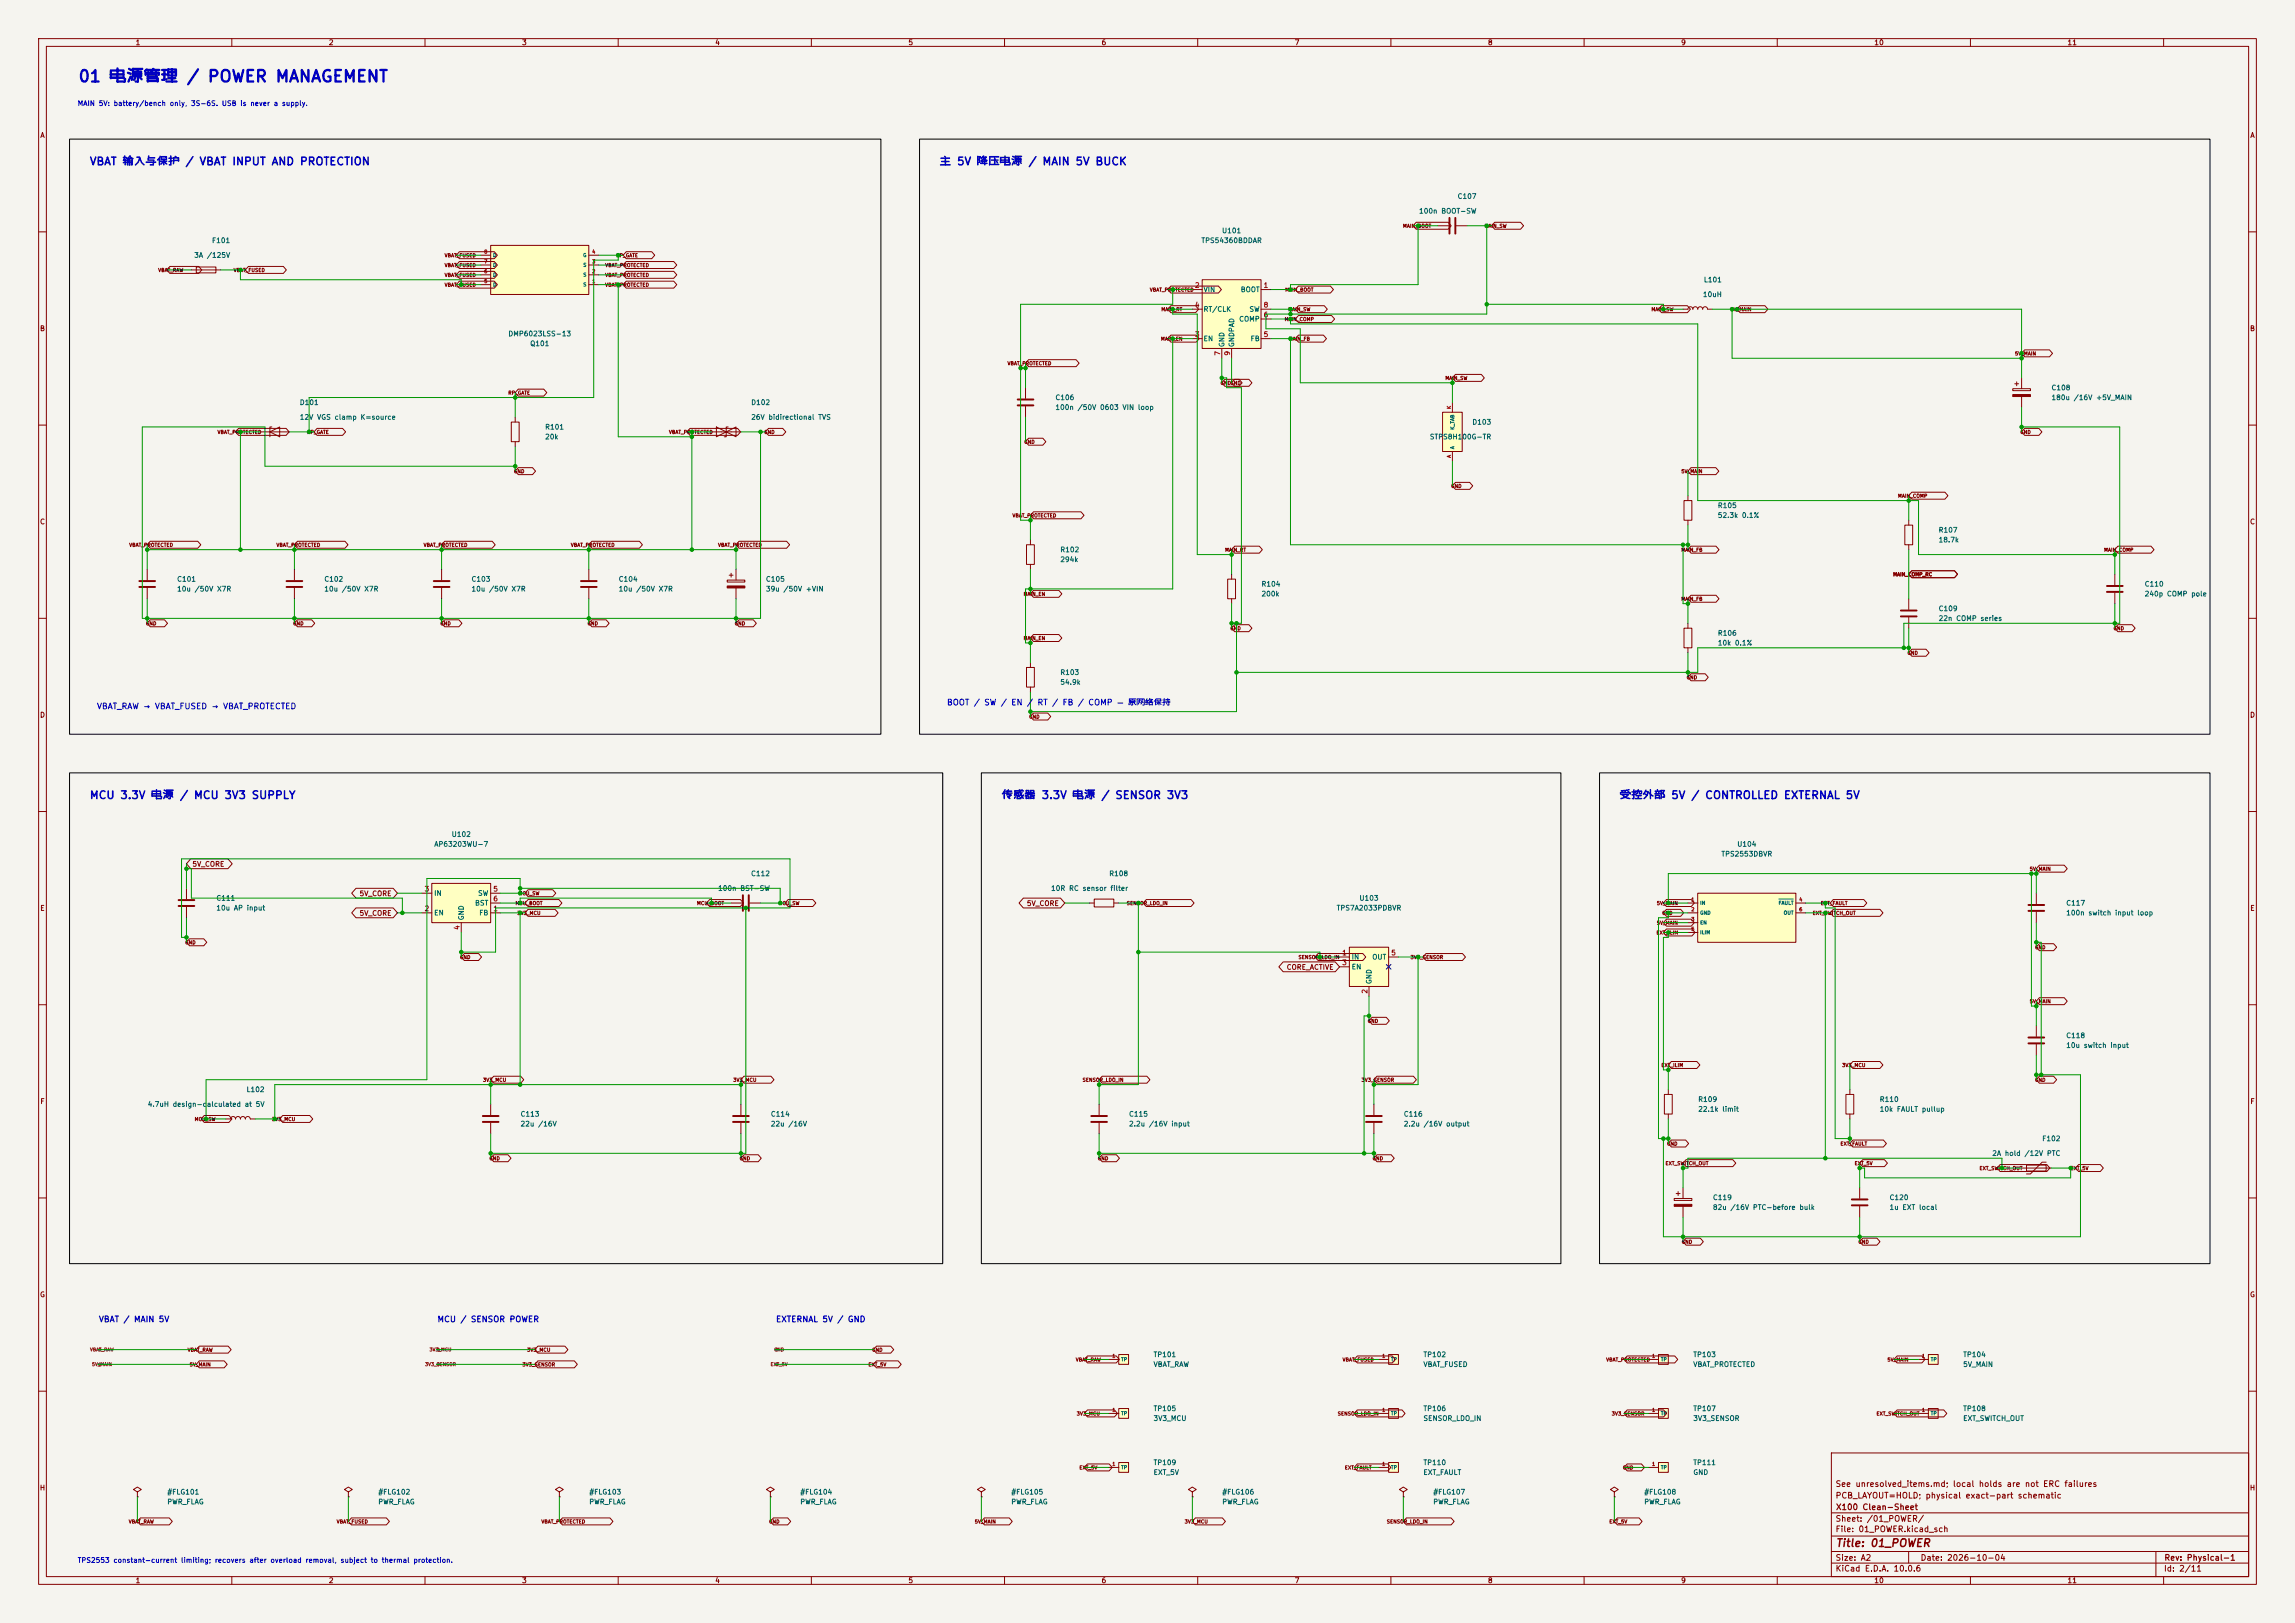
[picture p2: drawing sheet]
<svg xmlns="http://www.w3.org/2000/svg" width="594mm" height="420mm" viewBox="0 0 594 420" stroke-linecap="round" stroke-linejoin="round" font-family="sans-serif">
<defs><g id="words">
<text font-size="3" fill="#0000c2" x="20.1" y="22">01 电源管理 / POWER MANAGEMENT</text>
<g font-size="2" fill="#0000c2">
<text x="23.1" y="43.3">VBAT 输入与保护 / VBAT INPUT AND PROTECTION</text>
<text x="243.1" y="43.3">主 5V 降压电源 / MAIN 5V BUCK</text>
<text x="23.1" y="207.3">MCU 3.3V 电源 / MCU 3V3 SUPPLY</text>
<text x="259.1" y="207.3">传感器 3.3V 电源 / SENSOR 3V3</text>
<text x="419.1" y="207.3">受控外部 5V / CONTROLLED EXTERNAL 5V</text>
</g>
<text font-size="2" fill="#840000" x="475" y="400.8">Title: 01_POWER</text>
<g font-size="1.5" fill="#0000c2">
<text x="25" y="183.9">VBAT_RAW → VBAT_FUSED → VBAT_PROTECTED</text>
<text x="245" y="182.9">BOOT / SW / EN / RT / FB / COMP — 原网络保持</text>
<text x="25.4" y="342.5">VBAT / MAIN 5V</text>
<text x="113.1" y="342.5">MCU / SENSOR POWER</text>
<text x="200.7" y="342.5">EXTERNAL 5V / GND</text>
</g>
<g font-size="1.5" fill="#840000">
<text x="475" y="388.1">PCB_LAYOUT=HOLD; physical exact-part schematic</text>
<text x="475" y="385.1">See unresolved_items.md; local holds are not ERC failures</text>
<text x="475" y="394.1">Sheet: /01_POWER/</text>
<text x="475.1" y="391.1">X100 Clean-Sheet</text>
<text x="475" y="396.8">File: 01_POWER.kicad_sch</text>
<text x="475" y="407">KiCad E.D.A. 10.0.6</text>
<text x="475" y="404.2">Size: A2</text>
<text x="497" y="404.2">Date: 2026-10-04</text>
<text x="560" y="407">Id: 2/11</text>
<text x="560.1" y="404.2">Rev: Physical-1</text>
</g>
<g font-size="1.3" fill="#840000">
<text x="35" y="12">1</text>
<text x="85" y="12">2</text>
<text x="135" y="12">3</text>
<text x="185" y="12">4</text>
<text x="235" y="12">5</text>
<text x="285" y="12">6</text>
<text x="335" y="12">7</text>
<text x="385" y="12">8</text>
<text x="435" y="12">9</text>
<text x="485" y="12">10</text>
<text x="535" y="12">11</text>
<text x="10.3" y="36">A</text>
<text x="582.3" y="36">A</text>
<text x="10.2" y="86">B</text>
<text x="582.2" y="86">B</text>
<text x="10.2" y="136">C</text>
<text x="582.2" y="136">C</text>
<text x="10.2" y="186">D</text>
<text x="582.2" y="186">D</text>
<text x="49.7" y="224.6">5V_CORE</text>
<text x="92.9" y="232.2">5V_CORE</text>
<text x="10.3" y="236">E</text>
<text x="92.9" y="237.3">5V_CORE</text>
<text x="265.6" y="234.7">5V_CORE</text>
<text x="582.3" y="236">E</text>
<text x="332.9" y="251.2">CORE_ACTIVE</text>
<text x="10.3" y="286">F</text>
<text x="582.3" y="286">F</text>
<text x="10.2" y="336">G</text>
<text x="582.2" y="336">G</text>
<text x="10.2" y="386">H</text>
<text x="582.2" y="386">H</text>
<text x="35" y="410">1</text>
<text x="85" y="410">2</text>
<text x="135" y="410">3</text>
<text x="185" y="410">4</text>
<text x="235" y="410">5</text>
<text x="285" y="410">6</text>
<text x="335" y="410">7</text>
<text x="385" y="410">8</text>
<text x="435" y="410">9</text>
<text x="485" y="410">10</text>
<text x="535" y="410">11</text>
</g>
<g font-size="1.3" fill="#0000c2">
<text x="20" y="27.7">MAIN 5V: battery/bench only, 3S-6S. USB is never a supply.</text>
<text x="20" y="404.7">TPS2553 constant-current limiting; recovers after overload removal, subject to thermal protection.</text>
</g>
<g font-size="1.3" fill="#006464">
<text x="377.1" y="51.8">C107</text>
<text x="367.2" y="55.6">100n BOOT-SW</text>
<text x="54.7" y="63.2">F101</text>
<text x="310.8" y="63.2">TPS54360BDDAR</text>
<text x="316.2" y="60.7">U101</text>
<text x="50.1" y="67">3A /125V</text>
<text x="311.4" y="75.9">VIN</text>
<text x="321" y="75.9">BOOT</text>
<text x="440.6" y="77.2">10uH</text>
<text x="440.9" y="73.4">L101</text>
<text x="311.4" y="81">RT/CLK</text>
<text x="320.6" y="83.5">COMP</text>
<text x="323.2" y="81">SW</text>
<text x="131.4" y="87.3">DMP6023LSS-13</text>
<text x="137.1" y="89.9">Q101</text>
<text x="311.4" y="88.6">EN</text>
<text x="317.2" y="89.9" transform="rotate(-90 317.2 89.9)">GND</text>
<text x="319.7" y="89.9" transform="rotate(-90 319.7 89.9)">GNDPAD</text>
<text x="323.6" y="88.6">FB</text>
<text x="530.8" y="101.3">C108</text>
<text x="77.5" y="105.1">D101</text>
<text x="194.3" y="105.1">D102</text>
<text x="273" y="103.8">C106</text>
<text x="273" y="106.4">100n /50V 0603 VIN loop</text>
<text x="530.8" y="103.8">180u /16V +5V_MAIN</text>
<text x="77.5" y="108.9">12V VGS clamp K=source</text>
<text x="141" y="111.5">R101</text>
<text x="141" y="114">20k</text>
<text x="194.3" y="108.9">26V bidirectional TVS</text>
<text x="369.9" y="114">STPS8H100G-TR</text>
<text x="380.9" y="110.2">D103</text>
<text x="444.5" y="131.8">R105</text>
<text x="444.5" y="134.3">52.3k 0.1%</text>
<text x="274.3" y="143.2">R102</text>
<text x="501.6" y="138.1">R107</text>
<text x="501.6" y="140.7">18.7k</text>
<text x="274.3" y="145.7">294k</text>
<text x="45.7" y="150.8">C101</text>
<text x="45.7" y="153.4">10u /50V X7R</text>
<text x="83.8" y="150.8">C102</text>
<text x="83.8" y="153.4">10u /50V X7R</text>
<text x="121.9" y="150.8">C103</text>
<text x="121.9" y="153.4">10u /50V X7R</text>
<text x="160" y="150.8">C104</text>
<text x="160" y="153.4">10u /50V X7R</text>
<text x="198.1" y="150.8">C105</text>
<text x="198.1" y="153.4">39u /50V +VIN</text>
<text x="326.4" y="152.1">R104</text>
<text x="326.4" y="154.6">200k</text>
<text x="555" y="152.1">C110</text>
<text x="555" y="154.6">240p COMP pole</text>
<text x="501.6" y="158.4">C109</text>
<text x="501.6" y="161">22n COMP series</text>
<text x="444.5" y="164.8">R106</text>
<text x="444.5" y="167.3">10k 0.1%</text>
<text x="274.3" y="175">R103</text>
<text x="274.3" y="177.5">54.9k</text>
<text x="112.3" y="219.4">AP63203WU-7</text>
<text x="116.8" y="216.9">U102</text>
<text x="445.4" y="221.9">TPS2553DBVR</text>
<text x="449.5" y="219.4">U104</text>
<text x="194.3" y="227">C112</text>
<text x="287" y="227">R108</text>
<text x="55.9" y="233.4">C111</text>
<text x="112.2" y="232.1">IN</text>
<text x="123.6" y="232.1">SW</text>
<text x="185.7" y="230.8">100n BST-SW</text>
<text x="271.9" y="230.8">10R RC sensor filter</text>
<text x="351.7" y="233.4">U103</text>
<text x="55.9" y="235.9">10u AP input</text>
<text x="112.2" y="237.2">EN</text>
<text x="120.3" y="238.3" transform="rotate(-90 120.3 238.3)">GND</text>
<text x="122.8" y="234.6">BST</text>
<text x="123.9" y="237.2">FB</text>
<text x="345.8" y="235.9">TPS7A2033PDBVR</text>
<text x="534.7" y="234.6">C117</text>
<text x="534.7" y="237.2">100n switch input loop</text>
<text x="349.7" y="248.6">IN</text>
<text x="349.7" y="251.2">EN</text>
<text x="355" y="248.6">OUT</text>
<text x="355.3" y="254.8" transform="rotate(-90 355.3 254.8)">GND</text>
<text x="534.7" y="268.9">C118</text>
<text x="534.7" y="271.5">10u switch input</text>
<text x="38.1" y="286.7">4.7uH design-calculated at 5V</text>
<text x="63.7" y="282.9">L102</text>
<text x="439.4" y="285.4">R109</text>
<text x="439.4" y="288">22.1k limit</text>
<text x="486.4" y="285.4">R110</text>
<text x="486.4" y="288">10k FAULT pullup</text>
<text x="134.6" y="289.3">C113</text>
<text x="134.6" y="291.8">22u /16V</text>
<text x="199.4" y="289.3">C114</text>
<text x="199.4" y="291.8">22u /16V</text>
<text x="292.1" y="289.3">C115</text>
<text x="292.1" y="291.8">2.2u /16V input</text>
<text x="363.2" y="289.3">C116</text>
<text x="363.2" y="291.8">2.2u /16V output</text>
<text x="515.5" y="299.4">2A hold /12V PTC</text>
<text x="528.4" y="295.6">F102</text>
<text x="443.2" y="310.8">C119</text>
<text x="488.9" y="310.8">C120</text>
<text x="443.2" y="313.4">82u /16V PTC-before bulk</text>
<text x="488.9" y="313.4">1u EXT local</text>
<text x="298.4" y="351.5">TP101</text>
<text x="368.3" y="351.5">TP102</text>
<text x="438.1" y="351.5">TP103</text>
<text x="508" y="351.5">TP104</text>
<text x="298.4" y="354">VBAT_RAW</text>
<text x="368.3" y="354">VBAT_FUSED</text>
<text x="438.1" y="354">VBAT_PROTECTED</text>
<text x="508" y="354">5V_MAIN</text>
<text x="298.4" y="365.5">TP105</text>
<text x="368.3" y="365.5">TP106</text>
<text x="438.1" y="365.5">TP107</text>
<text x="508" y="365.5">TP108</text>
<text x="298.4" y="368">3V3_MCU</text>
<text x="368.3" y="368">SENSOR_LDO_IN</text>
<text x="438.1" y="368">3V3_SENSOR</text>
<text x="508" y="368">EXT_SWITCH_OUT</text>
<text x="298.4" y="379.4">TP109</text>
<text x="298.4" y="382">EXT_5V</text>
<text x="368.3" y="379.4">TP110</text>
<text x="368.3" y="382">EXT_FAULT</text>
<text x="438.1" y="379.4">TP111</text>
<text x="438.1" y="382">GND</text>
<text x="43.2" y="387">#FLG101</text>
<text x="43.2" y="389.6">PWR_FLAG</text>
<text x="97.8" y="387">#FLG102</text>
<text x="97.8" y="389.6">PWR_FLAG</text>
<text x="152.4" y="387">#FLG103</text>
<text x="152.4" y="389.6">PWR_FLAG</text>
<text x="207" y="387">#FLG104</text>
<text x="207" y="389.6">PWR_FLAG</text>
<text x="261.6" y="387">#FLG105</text>
<text x="261.6" y="389.6">PWR_FLAG</text>
<text x="316.2" y="387">#FLG106</text>
<text x="316.2" y="389.6">PWR_FLAG</text>
<text x="370.8" y="387">#FLG107</text>
<text x="370.8" y="389.6">PWR_FLAG</text>
<text x="425.4" y="387">#FLG108</text>
<text x="425.4" y="389.6">PWR_FLAG</text>
</g>
<g font-size="1.3" fill="#a90000">
<text x="309.1" y="74.8">2</text>
<text x="326.9" y="74.8">1</text>
<text x="309.1" y="79.9">4</text>
<text x="326.9" y="82.4">6</text>
<text x="326.9" y="79.9">8</text>
<text x="309.1" y="87.5">3</text>
<text x="326.9" y="87.5">5</text>
<text x="316.1" y="92.2" transform="rotate(-90 316.1 92.2)">7</text>
<text x="318.6" y="92.2" transform="rotate(-90 318.6 92.2)">9</text>
<text x="109.8" y="231">3</text>
<text x="127.5" y="231">5</text>
<text x="127.5" y="233.5">6</text>
<text x="109.8" y="236.1">2</text>
<text x="127.5" y="236.1">1</text>
<text x="119.2" y="240.8" transform="rotate(-90 119.2 240.8)">4</text>
<text x="347.2" y="247.5">1</text>
<text x="347.2" y="250.1">3</text>
<text x="359.9" y="247.5">5</text>
<text x="354.2" y="257.3" transform="rotate(-90 354.2 257.3)">2</text>
</g>
<g font-size=".9" fill="#840000">
<text x="363" y="59.2">MAIN_BOOT</text>
<text x="384.1" y="59.2">MAIN_SW</text>
<text x="40.8" y="70.6">VBAT_RAW</text>
<text x="60.4" y="70.6">VBAT_FUSED</text>
<text x="115" y="69.3">VBAT_FUSED</text>
<text x="115" y="71.9">VBAT_FUSED</text>
<text x="115" y="66.8">VBAT_FUSED</text>
<text x="156.5" y="71.9">VBAT_PROTECTED</text>
<text x="156.5" y="69.3">VBAT_PROTECTED</text>
<text x="159.4" y="66.8">RP_GATE</text>
<text x="115" y="74.4">VBAT_FUSED</text>
<text x="156.5" y="74.4">VBAT_PROTECTED</text>
<text x="297.5" y="75.7">VBAT_PROTECTED</text>
<text x="332.5" y="75.7">MAIN_BOOT</text>
<text x="300.5" y="80.8">MAIN_RT</text>
<text x="332.4" y="83.3">MAIN_COMP</text>
<text x="333.3" y="80.8">MAIN_SW</text>
<text x="427.3" y="80.8">MAIN_SW</text>
<text x="447.8" y="80.8">5V_MAIN</text>
<text x="300.4" y="88.4">MAIN_EN</text>
<text x="333.4" y="88.4">MAIN_FB</text>
<text x="260.7" y="94.7">VBAT_PROTECTED</text>
<text x="521.4" y="92.2">5V_MAIN</text>
<text x="315.8" y="99.8">GNDGND</text>
<text x="374" y="98.5">MAIN_SW</text>
<text x="131.4" y="102.3">RP_GATE</text>
<text x="56.2" y="112.5">VBAT_PROTECTED</text>
<text x="79.4" y="112.5">RP_GATE</text>
<text x="173" y="112.5">VBAT_PROTECTED</text>
<text x="197.7" y="112.5">GND</text>
<text x="522.8" y="112.5">GND</text>
<text x="265" y="115">GND</text>
<text x="132.9" y="122.7">GND</text>
<text x="435.1" y="122.7">5V_MAIN</text>
<text x="375.5" y="126.5">GND</text>
<text x="491.1" y="129">MAIN_COMP</text>
<text x="261.9" y="134.1">VBAT_PROTECTED</text>
<text x="33.3" y="141.7">VBAT_PROTECTED</text>
<text x="71.4" y="141.7">VBAT_PROTECTED</text>
<text x="109.5" y="141.7">VBAT_PROTECTED</text>
<text x="147.6" y="141.7">VBAT_PROTECTED</text>
<text x="185.7" y="141.7">VBAT_PROTECTED</text>
<text x="317" y="143">MAIN_RT</text>
<text x="435" y="143">MAIN_FB</text>
<text x="544.5" y="143">MAIN_COMP</text>
<text x="489.9" y="149.3">MAIN_COMP_RC</text>
<text x="264.8" y="154.4">MAIN_EN</text>
<text x="435" y="155.7">MAIN_FB</text>
<text x="37.7" y="162">GND</text>
<text x="75.8" y="162">GND</text>
<text x="113.9" y="162">GND</text>
<text x="152" y="162">GND</text>
<text x="190.1" y="162">GND</text>
<text x="264.8" y="165.8">MAIN_EN</text>
<text x="318.3" y="163.3">GND</text>
<text x="546.9" y="163.3">GND</text>
<text x="493.6" y="169.7">GND</text>
<text x="436.4" y="176">GND</text>
<text x="266.3" y="186.2">GND</text>
<text x="525.2" y="225.5">5V_MAIN</text>
<text x="134.1" y="231.9">MCU_SW</text>
<text x="133.3" y="234.4">MCU_BOOT</text>
<text x="133.8" y="237">3V3_MCU</text>
<text x="180.3" y="234.4">MCU_BOOT</text>
<text x="201.4" y="234.4">MCU_SW</text>
<text x="291.5" y="234.4">SENSOR_LDO_IN</text>
<text x="428.7" y="234.4">5V_MAIN</text>
<text x="428.7" y="239.5">5V_MAIN</text>
<text x="430.1" y="237">GND</text>
<text x="469.1" y="237">EXT_SWITCH_OUT</text>
<text x="471.2" y="234.4">EXT_FAULT</text>
<text x="47.8" y="244.6">GND</text>
<text x="428.6" y="242">EXT_ILIM</text>
<text x="526.6" y="245.9">GND</text>
<text x="118.9" y="248.4">GND</text>
<text x="336" y="248.4">SENSOR_LDO_IN</text>
<text x="365" y="248.4">3V3_SENSOR</text>
<text x="525.2" y="259.8">5V_MAIN</text>
<text x="353.9" y="264.9">GND</text>
<text x="124.9" y="280.1">3V3_MCU</text>
<text x="189.7" y="280.1">3V3_MCU</text>
<text x="280.1" y="280.1">SENSOR_LDO_IN</text>
<text x="352.3" y="280.1">3V3_SENSOR</text>
<text x="429.9" y="276.3">EXT_ILIM</text>
<text x="476.7" y="276.3">3V3_MCU</text>
<text x="526.6" y="280.1">GND</text>
<text x="50.3" y="290.3">MCU_SW</text>
<text x="70.3" y="290.3">3V3_MCU</text>
<text x="431.4" y="296.7">GND</text>
<text x="476.2" y="296.7">EXT_FAULT</text>
<text x="126.6" y="300.5">GND</text>
<text x="191.3" y="300.5">GND</text>
<text x="284" y="300.5">GND</text>
<text x="355.2" y="300.5">GND</text>
<text x="431" y="301.7">EXT_SWITCH_OUT</text>
<text x="479.9" y="301.7">EXT_5V</text>
<text x="512.2" y="303">EXT_SWITCH_OUT</text>
<text x="535.8" y="303">EXT_5V</text>
<text x="435.2" y="322.1">GND</text>
<text x="480.9" y="322.1">GND</text>
<text x="48.5" y="350">VBAT_RAW</text>
<text x="49" y="353.8">5V_MAIN</text>
<text x="135.1" y="353.8">3V3_SENSOR</text>
<text x="136.3" y="350">3V3_MCU</text>
<text x="224.6" y="353.8">EXT_5V</text>
<text x="225.6" y="350">GND</text>
<text x="278.3" y="352.5">VBAT_RAW</text>
<text x="347.4" y="352.5">VBAT_FUSED</text>
<text x="415.6" y="352.5">VBAT_PROTECTED</text>
<text x="488.4" y="352.5">5V_MAIN</text>
<text x="278.6" y="366.5">3V3_MCU</text>
<text x="346.1" y="366.5">SENSOR_LDO_IN</text>
<text x="417" y="366.5">3V3_SENSOR</text>
<text x="485.6" y="366.5">EXT_SWITCH_OUT</text>
<text x="279.3" y="380.5">EXT_5V</text>
<text x="348" y="380.5">EXT_FAULT</text>
<text x="419.9" y="380.5">GND</text>
<text x="33.2" y="394.4">VBAT_RAW</text>
<text x="87" y="394.4">VBAT_FUSED</text>
<text x="140" y="394.4">VBAT_PROTECTED</text>
<text x="198.9" y="394.4">GND</text>
<text x="252.2" y="394.4">5V_MAIN</text>
<text x="306.5" y="394.4">3V3_MCU</text>
<text x="358.8" y="394.4">SENSOR_LDO_IN</text>
<text x="416.4" y="394.4">EXT_5V</text>
</g>
<g font-size=".9" fill="#a90000">
<text x="125.2" y="65.8">8</text>
<text x="153.2" y="65.8">4</text>
<text x="125.2" y="70.9">6</text>
<text x="125.2" y="68.4">7</text>
<text x="153.2" y="70.9">2</text>
<text x="153.2" y="68.4">3</text>
<text x="125.2" y="73.5">5</text>
<text x="153.2" y="73.5">1</text>
<text x="375.7" y="106" transform="rotate(-90 375.7 106)">K</text>
<text x="375.7" y="118.6" transform="rotate(-90 375.7 118.6)">A</text>
<text x="437.6" y="233.5">1</text>
<text x="465.6" y="233.5">4</text>
<text x="437.6" y="236">2</text>
<text x="437.6" y="238.6">3</text>
<text x="465.6" y="236">6</text>
<text x="437.6" y="241.1">5</text>
<text x="287.8" y="351.6">1</text>
<text x="357.6" y="351.6">1</text>
<text x="427.5" y="351.6">1</text>
<text x="497.3" y="351.6">1</text>
<text x="287.8" y="365.6">1</text>
<text x="357.6" y="365.6">1</text>
<text x="427.5" y="365.6">1</text>
<text x="497.3" y="365.6">1</text>
<text x="287.8" y="379.5">1</text>
<text x="357.6" y="379.5">1</text>
<text x="427.5" y="379.5">1</text>
</g>
<g font-size=".9" fill="#006464">
<text x="127.5" y="71.8">D</text>
<text x="127.5" y="69.3">D</text>
<text x="127.5" y="66.7">D</text>
<text x="150.8" y="66.7">G</text>
<text x="150.9" y="71.8">S</text>
<text x="150.9" y="69.3">S</text>
<text x="127.5" y="74.3">D</text>
<text x="150.9" y="74.3">S</text>
<text x="376.6" y="111.3" transform="rotate(-90 376.6 111.3)">K_TAB</text>
<text x="376.6" y="116.3" transform="rotate(-90 376.6 116.3)">A</text>
<text x="439.9" y="234.4">IN</text>
<text x="439.9" y="236.9">GND</text>
<text x="439.9" y="239.4">EN</text>
<text x="460.2" y="234.4">FAULT</text>
<text x="461.6" y="236.9">OUT</text>
<text x="439.9" y="242">ILIM</text>
<text x="290.1" y="352.5">TP</text>
<text x="359.9" y="352.5">TP</text>
<text x="429.8" y="352.5">TP</text>
<text x="499.6" y="352.5">TP</text>
<text x="290.1" y="366.4">TP</text>
<text x="359.9" y="366.4">TP</text>
<text x="429.8" y="366.4">TP</text>
<text x="499.6" y="366.4">TP</text>
<text x="290.1" y="380.4">TP</text>
<text x="359.9" y="380.4">TP</text>
<text x="429.8" y="380.4">TP</text>
</g>
<g font-size=".9" fill="#725600">
<text x="23.2" y="349.9">VBAT_RAW</text>
<text x="23.7" y="353.7">5V_MAIN</text>
<text x="109.9" y="353.7">3V3_SENSOR</text>
<text x="111.1" y="349.9">3V3_MCU</text>
<text x="199.3" y="353.7">EXT_5V</text>
<text x="200.3" y="349.9">GND</text>
</g>
</g></defs>
<path d="M0 0h594v420h-594z" fill="#f5f4ef" stroke="#f5f4ef" stroke-width=".26"/>
<g fill="none" stroke="#840000" stroke-width=".26">
<path d="M10 10h574v400h-574zM12 12h570v396h-570zM60 10v2M110 10v2M160 10v2M210 10v2M260 10v2M310 10v2M360 10v2M410 10v2M460 10v2M510 10v2"/>
<path d="M560 10v2M10 60h2M582 60h2M10 110h2M582 110h2M10 160h2M582 160h2M10 210h2M582 210h2M10 260h2M582 260h2M10 310h2"/>
<path d="M582 310h2M10 360h2M474 376h108v32h-108zM582 360h2M474 397.5h108M474 391.5h108M60 408v2M110 408v2M160 408v2M210 408v2M260 408v2M310 408v2"/>
<path d="M360 408v2M410 408v2M460 408v2M474 404.5h108M474 401.5h108M494 401.5v3M510 408v2M558 401.5v6.5M560 408v2"/>
</g>
<path d="M359.4 350.5h2.5v2.6h-2.5z" fill="#ffffc2"/>
<path d="M76.2 147.3v2.8M76.2 152.1v2.8M114.3 147.3v2.8M114.3 152.1v2.8M356.9 351.8h2.5M359.4 350.5h2.5v2.6h-2.5zM417.8 386.1l1-.7-1-.6-1 .6 1 .7v1.3M417.8 387.4h.1" fill="none" stroke="#840000" stroke-width=".26"/>
<path d="M74.2 150.4h4M74.2 151.9h4M112.3 150.4h4M112.3 151.9h4" fill="none" stroke="#840000" stroke-width=".51"/>
<path d="M359.4 378.5h2.5v2.5h-2.5z" fill="#ffffc2"/>
<path d="M356.9 379.7h2.5M359.4 378.5h2.5v2.5h-2.5z" fill="none" stroke="#840000" stroke-width=".26"/>
<path d="M439.4 231.1h25.4v12.7h-25.4z" fill="#ffffc2"/>
<path d="M281.9 233.7h1.3M283.2 232.7h5.1v2h-5.1zM288.3 233.7h1.3M436.9 233.7h2.5M436.9 236.2h2.5M436.9 238.8h2.5M439.4 231.1h25.4v12.7h-25.4zM464.8 233.7h2.6M464.8 236.2h2.6M527 231.1v2.8M527 236v2.8M436.9 241.3h2.5" fill="none" stroke="#840000" stroke-width=".26"/>
<path d="M460.4 232.7h3.7" fill="none" stroke="#006464" stroke-width=".26"/>
<path d="M525 234.2h4.1M525 235.7h4.1" fill="none" stroke="#840000" stroke-width=".51"/>
<path d="M349.2 245.1h10.2v10.2h-10.2z" fill="#ffffc2"/>
<path d="M346.7 247.7h2.5M346.7 250.2h2.5M349.2 245.1h10.2v10.2h-10.2zM354.3 255.3v2.5M359.4 247.7h2.5" fill="none" stroke="#840000" stroke-width=".26"/>
<path d="M429.3 350.5h2.5v2.6h-2.5z" fill="#ffffc2"/>
<path d="M527 265.4v2.8M527 270.3v2.8M355.6 285.8v2.7M355.6 290.6v2.8M426.7 351.8h2.6M429.3 350.5h2.5v2.6h-2.5z" fill="none" stroke="#840000" stroke-width=".26"/>
<path d="M525 268.5h4.1M525 270h4.1M353.6 288.8h4M353.6 290.3h4" fill="none" stroke="#840000" stroke-width=".51"/>
<path d="M429.3 364.5h2.5v2.5h-2.5z" fill="#ffffc2"/>
<path d="M430.8 283.2h2v5.1h-2zM431.8 281.9v1.3M431.8 288.3v1.3M433.3 310.1h4.6v.5h-4.6zM433.8 308.9h1M434.3 308.4v1M435.6 307.3v2.8M435.6 312.2v2.8M426.7 365.8h2.6M429.3 364.5h2.5v2.5h-2.5z" fill="none" stroke="#840000" stroke-width=".26"/>
<path d="M433.3 311.7h4.6v.5h-4.6z" fill="#840000" stroke="#840000" stroke-width=".26"/>
<path d="M499.1 350.5h2.5v2.6h-2.5z" fill="#ffffc2"/>
<path d="M496.6 351.8h2.5M499.1 350.5h2.5v2.6h-2.5zM308.6 386.1l1-.7-1-.6-1 .6 1 .7v1.3M308.6 387.4h.1" fill="none" stroke="#840000" stroke-width=".26"/>
<path d="M289.6 364.5h2.5v2.5h-2.5z" fill="#ffffc2"/>
<path d="M284.5 285.8v2.7M284.5 290.6v2.8M287 365.8h2.6M289.6 364.5h2.5v2.5h-2.5zM254 386.1l1-.7-1-.6-1 .6 1 .7v1.3M254 387.4h.1M363.2 386.1l1-.7-1-.6-1 .6 1 .7v1.3M363.2 387.4h.1" fill="none" stroke="#840000" stroke-width=".26"/>
<path d="M282.4 288.8h4.1M282.4 290.3h4.1" fill="none" stroke="#840000" stroke-width=".51"/>
<path d="M499.1 364.5h2.5v2.5h-2.5z" fill="#ffffc2"/>
<path d="M477.8 283.2h2v5.1h-2zM478.8 281.9v1.3M478.8 288.3v1.3M523.2 302.3h7.7M524.5 301.5h5.1v1.5h-5.1zM529.6 300.7h-1l-3.1 3.1h-1M496.6 365.8h2.5M499.1 364.5h2.5v2.5h-2.5z" fill="none" stroke="#840000" stroke-width=".26"/>
<path d="M289.6 350.5h2.5v2.6h-2.5z" fill="#ffffc2"/>
<path d="M287 351.8h2.6M289.6 350.5h2.5v2.6h-2.5z" fill="none" stroke="#840000" stroke-width=".26"/>
<path d="M111.8 228.6h15.2v10.2h-15.2z" fill="#ffffc2"/>
<path d="M38.1 147.3v2.8M38.1 152.1v2.8M109.2 236.2h2.6M109.2 231.1h2.6M111.8 228.6h15.2v10.2h-15.2zM119.4 238.8v2.5M127 236.2h2.5M127 231.1h2.5M127 233.7h2.5M481.3 307.3v2.8M481.3 312.2v2.8" fill="none" stroke="#840000" stroke-width=".26"/>
<path d="M36.1 150.4h4M36.1 151.9h4M479.3 310.4h4.1M479.3 311.9h4.1" fill="none" stroke="#840000" stroke-width=".51"/>
<path d="M289.6 378.5h2.5v2.5h-2.5z" fill="#ffffc2"/>
<path d="M287 379.7h2.6M289.6 378.5h2.5v2.5h-2.5z" fill="none" stroke="#840000" stroke-width=".26"/>
<path d="M359.4 364.5h2.5v2.5h-2.5z" fill="#ffffc2"/>
<path d="M356.9 365.8h2.5M359.4 364.5h2.5v2.5h-2.5z" fill="none" stroke="#840000" stroke-width=".26"/>
<path d="M429.3 378.5h2.5v2.5h-2.5z" fill="#ffffc2"/>
<g fill="none" stroke="#840000" stroke-width=".26">
<path d="M49.5 69.9h7.6M50.8 69.1h5.1v1.5h-5.1zM152.4 147.3v2.8M152.4 152.1v2.8M48.3 229.9v2.8M48.3 234.7v2.8M189.2 233.7h2.8M194.1 233.7h2.7M58.4 289.6h1.3l.2-.5 .4-.2 .5 .2 .2 .5 .1-.5 .5-.2 .4 .2 .2 .5 .2-.5 .5-.2 .4 .2 .2 .5 .2-.5 .4-.2 .5 .2 .2 .5h1.2M127 285.8v2.7M127 290.6v2.8M191.8 285.8v2.7"/>
<path d="M191.8 290.6v2.8M426.7 379.7h2.6M429.3 378.5h2.5v2.5h-2.5z"/>
</g>
<path d="M150.4 150.4h4M150.4 151.9h4M46.2 232.9h4.1M46.2 234.4h4.1M192.3 231.6v4.1M193.8 231.6v4.1M125 288.8h4M125 290.3h4M189.7 288.8h4.1M189.7 290.3h4.1" fill="none" stroke="#840000" stroke-width=".51"/>
<path d="M127 63.5h25.4v12.7h-25.4z" fill="#ffffc2"/>
<g fill="none" stroke="#840000" stroke-width=".26">
<path d="M124.5 73.7h2.5M124.5 71.1h2.5M124.5 68.6h2.5M124.5 66h2.5M127 63.5h25.4v12.7h-25.4zM152.4 73.7h2.5M152.4 71.1h2.5M152.4 68.6h2.5M152.4 66h2.5M67.3 111.8h7.6M69.8 111.8l2.6-1.3v2.5zM70.4 110.5h-.6v2.5"/>
<path d="M132.3 109.2h2.1v5.1h-2.1zM133.3 108v1.2M133.3 114.3v1.3M184.1 111.8h7.7M185.4 110.5v2.5l5.1-2.5v2.5zM188.5 110.5h-.5v2.5h-.5M435.9 129.5h2v5.1h-2zM436.9 128.3v1.2M436.9 134.6v1.3M188.2 150.1h4.6v.5h-4.6zM188.7 148.8h1M189.2 148.3v1.1"/>
<path d="M190.5 147.3v2.8M190.5 152.1v2.8M35.6 386.1l1-.7-1-.6-1.1 .6 1.1 .7v1.3M35.6 387.4h.1M90.2 386.1l1-.7-1-.6-1 .6 1 .7v1.3M90.2 387.4h.1M144.8 386.1l1-.7-1-.6-1 .6 1 .7v1.3M144.8 387.4h.1M199.4 386.1l1-.7-1-.6-1 .6 1 .7v1.3M199.4 387.4h.1"/>
</g>
<path d="M188.2 151.6h4.6v.5h-4.6z" fill="#840000" stroke="#840000" stroke-width=".26"/>
<path d="M373.4 106.7h5.1v10.1h-5.1z" fill="#ffffc2"/>
<g fill="none" stroke="#840000" stroke-width=".26">
<path d="M435.6 80h1.3l.2-.4 .4-.2 .5 .2 .1 .4 .2-.4 .5-.2 .4 .2 .2 .4 .2-.4 .5-.2 .4 .2 .2 .4 .2-.4 .4-.2 .5 .2 .2 .4h1.2M521.5 99.3h1M522 98.8v1M523.2 97.8v2.8M373.4 106.7h5.1v10.1h-5.1zM375.9 104.1v2.6M375.9 116.8v2.6M521 100.6h4.5v.5h-4.5zM523.2 102.6v2.8M493 135.9h2v5.1h-2zM494 134.6v1.3M494 141v1.2"/>
<path d="M494 154.9v2.8M494 159.8v2.8"/>
</g>
<path d="M521 102.1h4.5v.5h-4.5z" fill="#840000" stroke="#840000" stroke-width=".26"/>
<path d="M492 158h4.1M492 159.5h4.1" fill="none" stroke="#840000" stroke-width=".51"/>
<path d="M311.1 72.4h15.3v17.8h-15.3z" fill="#ffffc2"/>
<g fill="none" stroke="#840000" stroke-width=".26">
<path d="M366.5 57.5h8.3l.8 .9-.8 .9h-8.3l-.7-.9zM372.1 58.4h2.8M376.9 58.4h2.8M386.9 57.5h6.7l.7 .9-.7 .9h-6.7l-.8-.9zM44 68.9h7.4l.8 1-.8 .9h-7.4l-.8-.9zM64.3 68.9h9l.8 1-.8 .9h-9l-.8-.9zM118.9 72.8h9l.8 .9-.8 .9h-9l-.8-.9zM118.9 67.7h9l.8 .9-.8 .9h-9l-.8-.9zM118.9 70.2h9l.8 .9-.8 .9h-9l-.8-.9zM118.9 65.1h9l.8 .9-.8 .9h-9l-.8-.9zM162.1 72.8h12.3l.8 .9-.8 .9h-12.3l-.8-.9zM162.1 70.2h12.3l.8 .9-.8 .9h-12.3l-.8-.9z"/>
<path d="M162.1 67.7h12.3l.8 .9-.8 .9h-12.3l-.8-.9zM162.1 65.1h6.6l.8 .9-.8 .9h-6.6l-.8-.9zM303 74h12.4l.7 .9-.7 .9h-12.4l-.7-.9zM303 79.1h6.4l.8 .9-.8 .9h-6.4l-.7-.9zM308.6 74.9h2.5M311.1 72.4h15.3v17.8h-15.3zM326.4 74.9h2.5M336.1 74h8.2l.8 .9-.8 .9h-8.2l-.8-.9zM336.1 79.1h6.7l.7 .9-.7 .9h-6.7l-.8-.9zM430 79.1h6.7l.8 .9-.8 .9h-6.7l-.7-.9zM450.4 79.1h6.4l.8 .9-.8 .9h-6.4l-.8-.9zM266.2 93.1h12.3l.8 .9-.8 .9h-12.3l-.8-.9z"/>
<path d="M303 86.7h6.6l.8 .9-.8 .9h-6.6l-.7-.9zM308.6 87.6h2.5M308.6 80h2.5M316.2 90.2v2.5M317 98.2h3.7l.8 .9-.8 .9h-3.7l-.8-.9zM318.8 90.2v2.5M319.6 98.2h3.6l.8 .9-.8 .9h-3.6l-.8-.9zM326.4 87.6h2.5M326.4 80h2.5M326.4 82.6h2.5M336.1 81.6h8.5l.8 1-.8 .9h-8.5l-.8-.9zM336.1 86.7h6.4l.8 .9-.8 .9h-6.4l-.8-.9z"/>
<path d="M376.7 96.9h6.7l.8 .9-.8 .9h-6.7l-.8-.9zM524 90.5h6.5l.7 .9-.7 .9h-6.5l-.8-.9zM61.7 110.9h12.3l.8 .9-.8 .9h-12.3l-.7-.9zM82.1 110.9h6.6l.8 .9-.8 .9h-6.6l-.8-.9zM134.1 100.7h6.6l.8 .9-.8 .9h-6.6l-.8-.9zM178.6 110.9h12.3l.8 .9-.8 .9h-12.3l-.8-.9zM198.9 110.9h3.7l.8 .9-.8 .9h-3.7l-.8-.9zM265.4 100.3v2.8M265.4 105.2v2.8M266.2 113.4h3.7l.8 .9-.8 .9h-3.7l-.8-.9zM524 110.9h3.7l.8 .9-.8 .9h-3.7l-.8-.9zM134.1 121h3.7l.8 .9-.8 .9h-3.7l-.8-.9z"/>
<path d="M266.7 139.7v1.3M267.5 132.4h12.3l.8 1-.8 .9h-12.3l-.8-.9zM376.7 124.8h3.7l.8 .9-.8 .9h-3.7l-.8-.9zM437.7 121h6.4l.8 .9-.8 .9h-6.4l-.8-.9zM494.8 127.4h8.6l.8 .9-.8 .9h-8.6l-.8-.9zM38.9 140.1h12.3l.8 .9-.8 .9h-12.3l-.8-.9zM77 140.1h12.3l.8 .9-.8 .9h-12.3l-.8-.9zM115.1 140.1h12.3l.8 .9-.8 .9h-12.3l-.8-.9zM153.2 140.1h12.3l.8 .9-.8 .9h-12.3l-.8-.9zM191.3 140.1h12.3l.8 .9-.8 .9h-12.3l-.8-.9zM265.7 141h2v5.1h-2zM266.7 146.1v1.2"/>
<path d="M267.5 152.8h6.5l.8 .9-.8 .9h-6.5l-.8-.9zM317.8 149.9h2v5h-2zM318.8 148.6v1.3M318.8 154.9v1.3M319.6 141.3h6.3l.8 .9-.8 .9h-6.3l-.8-.9zM437.7 141.3h6.4l.8 .9-.8 .9h-6.4l-.8-.9zM437.7 154h6.4l.8 .9-.8 .9h-6.4l-.8-.9zM494.8 147.7h11.1l.8 .9-.8 .9h-11.1l-.8-.9zM547.4 148.6v2.8M547.4 153.4v2.8M548.2 141.3h8.5l.8 .9-.8 .9h-8.5l-.8-.9zM38.9 160.4h3.7l.8 .9-.8 .9h-3.7l-.8-.9z"/>
<path d="M77 160.4h3.7l.8 .9-.8 .9h-3.7l-.8-.9zM115.1 160.4h3.7l.8 .9-.8 .9h-3.7l-.8-.9zM153.2 160.4h3.7l.8 .9-.8 .9h-3.7l-.8-.9zM191.3 160.4h3.7l.8 .9-.8 .9h-3.7l-.8-.9zM265.7 172.7h2v5.1h-2zM266.7 171.5v1.2M266.7 177.8v1.3M267.5 164.2h6.5l.8 .9-.8 .9h-6.5l-.8-.9zM319.6 161.7h3.6l.8 .9-.8 .9h-3.6l-.8-.9zM435.9 162.6h2v5h-2zM436.9 161.3v1.3M436.9 167.6v1.3"/>
<path d="M437.7 174.4h3.7l.7 .9-.7 .9h-3.7l-.8-.9zM494.8 168h3.7l.8 .9-.8 .9h-3.7l-.8-.9zM548.2 161.7h3.6l.8 .9-.8 .9h-3.6l-.8-.9zM267.5 184.5h3.7l.8 .9-.8 .9h-3.7l-.8-.9zM49.4 222.2h9.6l1.1 1.3-1.1 1.3h-9.6l-1.1-1.3zM92.1 234.9h9.7l1.1 1.3-1.1 1.3h-9.7l-1.1-1.3zM92.1 229.9h9.7l1.1 1.2-1.1 1.3h-9.7l-1.1-1.3zM136.7 230.2h6.4l.8 .9-.8 .9h-6.4l-.8-.9zM136.7 235.3h7l.8 .9-.8 .9h-7l-.8-.9zM136.7 232.8h8l.7 .9-.7 .9h-8l-.8-.9zM183.7 232.8h7.9l.8 .9-.8 .9h-7.9l-.8-.9zM204 232.8h6.4l.8 .9-.8 .9h-6.4l-.8-.9z"/>
<path d="M264.9 232.4h9.6l1.1 1.3-1.1 1.3h-9.6l-1.2-1.3zM296.7 232.8h11.6l.8 .9-.8 .9h-11.6l-.8-.9zM431.3 232.8h6.4l.8 .9-.8 .9h-6.4l-.8-.9zM431.3 235.3h3.7l.8 .9-.8 .9h-3.7l-.8-.9zM431.3 237.9h6.4l.8 .9-.8 .9h-6.4l-.8-.9zM474.5 232.8h7.9l.8 .9-.8 .9h-7.9l-.8-.9zM474.5 235.3h12.1l.8 .9-.8 .9h-12.1l-.8-.9zM527.8 223.9h6.5l.8 .9-.8 .9h-6.5l-.8-.9zM49 242.9h3.7l.8 .9-.8 .9h-3.7l-.7-.9zM120.2 246.7h3.7l.7 1-.7 .9h-3.7l-.8-.9zM332.1 248.9h13.5l1.1 1.3-1.1 1.3h-13.5l-1.1-1.3zM341.1 246.7h11.6l.8 1-.8 .9h-11.6l-.7-.9z"/>
<path d="M369.1 246.7h9.4l.8 1-.8 .9h-9.4l-.8-.9zM431.3 240.4h6.6l.8 .9-.8 .9h-6.6l-.8-.9zM527.8 244.2h3.7l.8 .9-.8 .9h-3.7l-.8-.9zM527.8 258.2h6.5l.8 .9-.8 .9h-6.5l-.8-.9zM127.8 278.5h7l.8 .9-.8 .9h-7l-.8-.9zM192.6 278.5h6.9l.8 .9-.8 .9h-6.9l-.8-.9zM285.3 278.5h11.5l.8 .9-.8 .9h-11.5l-.8-.9zM355.1 263.3h3.7l.8 .9-.8 .9h-3.7l-.8-.9zM356.4 278.5h9.4l.8 .9-.8 .9h-9.4l-.8-.9zM432.6 274.7h6.6l.8 .9-.8 .9h-6.6l-.8-.9zM479.6 274.7h7l.8 .9-.8 .9h-7l-.8-.9zM527.8 278.5h3.7l.8 .9-.8 .9h-3.7l-.8-.9z"/>
<path d="M52.9 288.7h6.3l.8 .9-.8 .9h-6.3l-.8-.9zM73.2 288.7h7l.8 .9-.8 .9h-7l-.8-.9zM127.8 298.8h3.7l.8 .9-.8 .9h-3.7l-.8-.9zM192.6 298.8h3.6l.8 .9-.8 .9h-3.6l-.8-.9zM285.3 298.8h3.7l.7 .9-.7 .9h-3.7l-.8-.9zM356.4 298.8h3.7l.8 .9-.8 .9h-3.7l-.8-.9zM432.6 295h3.7l.8 .9-.8 .9h-3.7l-.8-.9zM479.6 295h7.9l.8 .9-.8 .9h-7.9l-.8-.9zM436.4 300.1h12.1l.8 .9-.8 .9h-12.1l-.8-.9zM482.1 300.1h5.6l.8 .9-.8 .9h-5.6l-.8-.9zM517.7 301.4h12.1l.8 .9-.8 .9h-12.1l-.8-.9zM538 301.4h5.6l.8 .9-.8 .9h-5.6l-.8-.9z"/>
<path d="M436.4 320.4h3.7l.8 .9-.8 .9h-3.7l-.8-.9zM482.1 320.4h3.7l.8 .9-.8 .9h-3.7l-.8-.9zM51.6 348.3h7.4l.8 1-.8 .9h-7.4l-.8-.9zM51.6 352.2h6.4l.8 .9-.8 .9h-6.4l-.8-.9zM139.2 348.3h7l.8 1-.8 .9h-7l-.8-.9zM139.2 352.2h9.4l.8 .9-.8 .9h-9.4l-.8-.9zM226.8 348.3h3.7l.8 1-.8 .9h-3.7l-.7-.9zM226.8 352.2h5.7l.8 .9-.8 .9h-5.7l-.7-.9zM281.5 350.9h7.4l.8 .9-.8 .9h-7.4l-.8-.9zM351.3 350.9h9.1l.7 .9-.7 .9h-9.1l-.8-.9zM421.2 350.9h12.3l.7 .9-.7 .9h-12.3l-.8-.9zM491 350.9h6.4l.8 .9-.8 .9h-6.4l-.8-.9z"/>
<path d="M281.5 364.9h6.9l.8 .9-.8 .9h-6.9l-.8-.9zM281.5 378.8h5.6l.8 .9-.8 .9h-5.6l-.8-.9zM351.3 378.8h7.9l.8 .9-.8 .9h-7.9l-.8-.9zM351.3 364.9h11.6l.8 .9-.8 .9h-11.6l-.8-.9zM421.2 364.9h9.4l.8 .9-.8 .9h-9.4l-.8-.9zM421.2 378.8h3.6l.8 .9-.8 .9h-3.6l-.8-.9zM491 364.9h12.1l.8 .9-.8 .9h-12.1l-.8-.9zM36.3 392.8h7.5l.8 .9-.8 .9h-7.5l-.7-.9zM91 392.8h9l.8 .9-.8 .9h-9l-.8-.9zM145.6 392.8h12.3l.8 .9-.8 .9h-12.3l-.8-.9zM200.2 392.8h3.7l.8 .9-.8 .9h-3.7l-.8-.9zM254.8 392.8h6.4l.8 .9-.8 .9h-6.4l-.8-.9z"/>
<path d="M309.4 392.8h7l.8 .9-.8 .9h-7l-.8-.9zM364 392.8h11.6l.8 .9-.8 .9h-11.6l-.8-.9zM418.6 392.8h5.6l.8 .9-.8 .9h-5.6l-.8-.9z"/>
</g>
<path d="M375.2 56.4v4.1M376.7 56.4v4.1M263.4 103.4h4.1M263.4 104.9h4.1M545.3 151.6h4.1M545.3 153.2h4.1" fill="none" stroke="#840000" stroke-width=".51"/>
<path d="M25.4 349.3l.4-.5 .4 .5-.4 .4zM25.4 353.1l.4-.5 .4 .5-.4 .4zM113 349.3l.5-.5 .4 .5-.4 .4zM113 353.1l.5-.5 .4 .5-.4 .4zM201.1 352.6l.4 .5-.4 .4-.4-.4zM201.1 348.8l.4 .5-.4 .4-.4-.4z" fill="none" stroke="#725600" stroke-width=".26"/>
<g fill="none" stroke="#009600" stroke-width=".26">
<path d="M365.8 58.4h6.3M367 58.4v15.3h-33v1.2M379.7 58.4h6.4M384.8 58.4v22.9h-57.1v3.8h8.8v14h39.4M43.2 69.9h6.3M57.1 69.9h6.4M62.2 69.9v2.5h57.2v1.3M118.1 73.7h6.4M118.1 71.1h6.4M118.1 68.6h6.4M118.1 66h6.4M154.9 73.7h6.4"/>
<path d="M154.9 71.1h6.4M154.9 68.6h6.4M154.9 66h6.4M160 66v1.3h-6.3v35.6h-73.7v8.9M160 73.7v39.3h19.1M302.3 74.9h6.3M303.5 74.9v3.8h-39.3v55.9h2.5M328.9 74.9h6.4M384.8 78.7h45.7v1.3M264.2 95.3h1.2M265.4 94v6.3M302.3 80h6.3"/>
<path d="M302.3 87.6h6.3M303.5 80v1.3h6.4v62.2h8.9M303.5 87.6v64.8h-38.1v14h1.3M316.2 97.8h1.3v2.5h3.8v61h-2.5M316.2 92.7v6.4M318.8 92.7v6.4M328.9 80h6.4M328.9 87.6h6.4M328.9 82.6h6.4M334 87.6v53.4h102.9M334 82.6v1.2h105.4v45.7h57.2v14h50.8M334 80v1.3"/>
<path d="M375.9 97.8v6.3M429.3 80h6.3M443.2 80h80v17.8M448.3 80v12.7h74.9M61 111.8h6.3M62.2 111.8v30.4M74.9 111.8h6.4M133.3 101.6v6.4M133.3 115.6v6.3M177.8 111.8h6.3M179.1 111.8v30.4M191.8 111.8h6.3"/>
<path d="M196.8 111.8v48.2h-160v-49.5h31.8v10.2h64.7M265.4 108v6.3M375.9 119.4v6.3M523.2 110.5h25.4v50.8h-55.8v6.3M523.2 105.4v6.4M266.7 133.4v6.3M436.9 121.9v6.4M436.9 135.9v6.3M494 128.3v6.3M38.1 142.2h152.4M38.1 141v6.3M38.1 154.9v6.4"/>
<path d="M76.2 141v6.3M76.2 154.9v6.4M114.3 141v6.3M114.3 154.9v6.4M152.4 141v6.3M152.4 154.9v6.4M190.5 141v6.3M190.5 154.9v6.4M266.7 147.3v6.4M318.8 142.2v6.4M318.8 156.2v6.4M435.6 141v15.2h1.3"/>
<path d="M436.9 154.9v6.4M494 142.2v12.7M547.4 142.2v6.4M547.4 156.2v6.4M266.7 165.1v6.4M266.7 179.1v6.3M320 161.3v22.9h-53.3M436.9 168.9v6.4M494 167.6h-54.6v6.4h-119.4M494 162.6v6.3M48.3 224.8h1.2v7.6h54.6v3.8M48.3 223.5v6.4"/>
<path d="M48.3 237.5v6.3M102.9 236.2h6.3M102.9 231.1h6.3M129.5 236.2h6.4M129.5 233.7h6.4M129.5 231.1h6.4M134.6 231.1v-3.8h-24.1v52.1h-57.2v10.2M134.6 233.7v-1.3h49.5v1.3M134.6 236.2v44.5M134.6 229.9h67.3v3.8M182.9 233.7h6.3M193 235v63.5h-66"/>
<path d="M196.8 233.7h6.4M275.6 233.7h6.3M289.6 233.7h6.3M294.6 233.7v47h-10.1M430.5 236.2h6.4M430.5 233.7h6.4M430.5 238.8h6.4M431.8 236.2v1.3h-2.5v57.1h2.5M467.4 236.2h6.3M467.4 233.7h6.3M472.4 233.7v1.3h2.6v59.6h3.8M472.4 236.2v63.5"/>
<path d="M525.8 226.1v34.3h1.2M527 224.8v6.3M527 238.8v6.3M527 226.1h-95.2v7.6M48.3 242.6h-1.3v-20.3h157.5v12.7h-76.2v11.4h-8.9M119.4 241.3v6.4M294.6 246.4h47v1.3M340.4 247.7h6.3M354.3 257.8v6.4M361.9 247.7h6.4M367 247.7v33h-11.4M430.5 241.3h6.4"/>
<path d="M431.8 241.3v1.3h-1.3v34.3h1.3M527 259.1v6.3M527 243.8h1.3v34.3M127 279.4v6.4M191.8 279.4v6.4M284.5 279.4v6.4M354.3 262.9h-1.2v35.6M355.6 279.4v6.4M431.8 275.6v6.3M478.8 275.6v6.3M527 273.1v6.3M527 278.1h11.5v41.9h-108v-25.4"/>
<path d="M52.1 289.6h6.3M66 289.6h6.4M127 293.4v6.3M191.8 280.7h-120.7v8.9M191.8 293.4v6.3M284.5 298.5h71.1M284.5 293.4v6.3M355.6 293.4v6.3M431.8 289.6v6.3M478.8 289.6v6.3M435.6 302.3h1.3v-2.6h81.3v2.6M435.6 301v6.3"/>
<path d="M435.6 315v6.3M481.3 302.3h1.3v2.5h53.3v-2.5M481.3 301v6.3M481.3 315v6.3M516.9 302.3h6.3M530.9 302.3h6.3M25.4 349.3h25.4M25.4 353.1h25.4M113 349.3h25.4M113 353.1h25.4M200.7 349.3h25.4M200.7 353.1h25.4"/>
<path d="M280.7 351.8h6.3M350.5 351.8h6.4M420.4 351.8h6.3M490.2 351.8h6.4M280.7 365.8h6.3M280.7 379.7h6.3M350.5 365.8h6.4M350.5 379.7h6.4M420.4 365.8h6.3M420.4 379.7h6.3M490.2 365.8h6.4M35.6 387.4v6.3"/>
<path d="M90.2 387.4v6.3M144.8 387.4v6.3M199.4 387.4v6.3M254 387.4v6.3M308.6 387.4v6.3M363.2 387.4v6.3M417.8 387.4v6.3"/>
</g>
<path d="M358.8 249.6l1.2 1.2M360 249.6l-1.2 1.2" fill="none" stroke="#000084" stroke-width=".26"/>
<path d="M18 36h210v154h-210zM238 36h334v154h-334zM18 200h226v127h-226zM254 200h150v127h-150zM414 200h158v127h-158z" fill="none" stroke="#000" stroke-width=".26"/>
<g fill="#009600" stroke="#009600" stroke-width=".26">
<circle cx="355.6" cy="280.7" r=".46"/>
<circle cx="341.6" cy="247.7" r=".46"/>
<circle cx="354.3" cy="262.9" r=".46"/>
<circle cx="367" cy="247.7" r=".46"/>
<circle cx="284.5" cy="298.5" r=".46"/>
<circle cx="284.5" cy="280.7" r=".46"/>
<circle cx="294.6" cy="246.4" r=".46"/>
<circle cx="294.6" cy="233.7" r=".46"/>
<circle cx="527" cy="243.8" r=".46"/>
<circle cx="527" cy="260.4" r=".46"/>
<circle cx="535.9" cy="302.3" r=".46"/>
<circle cx="528.3" cy="278.1" r=".46"/>
<circle cx="518.2" cy="302.3" r=".46"/>
<circle cx="527" cy="278.1" r=".46"/>
<circle cx="481.3" cy="320" r=".46"/>
<circle cx="431.8" cy="276.9" r=".46"/>
<circle cx="435.6" cy="320" r=".46"/>
<circle cx="431.8" cy="233.7" r=".46"/>
<circle cx="431.8" cy="236.2" r=".46"/>
<circle cx="431.8" cy="294.6" r=".46"/>
<circle cx="431.8" cy="241.3" r=".46"/>
<circle cx="435.6" cy="302.3" r=".46"/>
<circle cx="481.3" cy="302.3" r=".46"/>
<circle cx="472.4" cy="299.7" r=".46"/>
<circle cx="478.8" cy="294.6" r=".46"/>
<circle cx="472.4" cy="236.2" r=".46"/>
<circle cx="430.5" cy="294.6" r=".46"/>
<circle cx="472.4" cy="233.7" r=".46"/>
<circle cx="527" cy="226.1" r=".46"/>
<circle cx="525.8" cy="226.1" r=".46"/>
<circle cx="355.6" cy="298.5" r=".46"/>
<circle cx="353.1" cy="298.5" r=".46"/>
<circle cx="62.2" cy="111.8" r=".46"/>
<circle cx="114.3" cy="142.2" r=".46"/>
<circle cx="76.2" cy="142.2" r=".46"/>
<circle cx="38.1" cy="160" r=".46"/>
<circle cx="62.2" cy="142.2" r=".46"/>
<circle cx="38.1" cy="142.2" r=".46"/>
<circle cx="76.2" cy="160" r=".46"/>
<circle cx="114.3" cy="160" r=".46"/>
<circle cx="104.1" cy="236.2" r=".46"/>
<circle cx="134.6" cy="229.9" r=".46"/>
<circle cx="134.6" cy="236.2" r=".46"/>
<circle cx="134.6" cy="231.1" r=".46"/>
<circle cx="134.6" cy="233.7" r=".46"/>
<circle cx="119.4" cy="246.4" r=".46"/>
<circle cx="134.6" cy="280.7" r=".46"/>
<circle cx="127" cy="280.7" r=".46"/>
<circle cx="62.2" cy="69.9" r=".46"/>
<circle cx="48.3" cy="242.6" r=".46"/>
<circle cx="48.3" cy="224.8" r=".46"/>
<circle cx="71.1" cy="289.6" r=".46"/>
<circle cx="53.3" cy="289.6" r=".46"/>
<circle cx="127" cy="298.5" r=".46"/>
<circle cx="133.3" cy="102.9" r=".46"/>
<circle cx="160" cy="73.7" r=".46"/>
<circle cx="179.1" cy="113" r=".46"/>
<circle cx="179.1" cy="111.8" r=".46"/>
<circle cx="152.4" cy="160" r=".46"/>
<circle cx="133.3" cy="120.7" r=".46"/>
<circle cx="152.4" cy="142.2" r=".46"/>
<circle cx="190.5" cy="160" r=".46"/>
<circle cx="190.5" cy="142.2" r=".46"/>
<circle cx="179.1" cy="142.2" r=".46"/>
<circle cx="80" cy="111.8" r=".46"/>
<circle cx="160" cy="66" r=".46"/>
<circle cx="119.4" cy="73.7" r=".46"/>
<circle cx="184.1" cy="233.7" r=".46"/>
<circle cx="191.8" cy="280.7" r=".46"/>
<circle cx="191.8" cy="298.5" r=".46"/>
<circle cx="193" cy="235" r=".46"/>
<circle cx="201.9" cy="233.7" r=".46"/>
<circle cx="523.2" cy="92.7" r=".46"/>
<circle cx="523.2" cy="110.5" r=".46"/>
<circle cx="523.2" cy="91.4" r=".46"/>
<circle cx="547.4" cy="161.3" r=".46"/>
<circle cx="436.9" cy="141" r=".46"/>
<circle cx="494" cy="129.5" r=".46"/>
<circle cx="435.6" cy="141" r=".46"/>
<circle cx="436.9" cy="156.2" r=".46"/>
<circle cx="492.8" cy="167.6" r=".46"/>
<circle cx="494" cy="167.6" r=".46"/>
<circle cx="547.4" cy="143.5" r=".46"/>
<circle cx="264.2" cy="95.3" r=".46"/>
<circle cx="265.4" cy="95.3" r=".46"/>
<circle cx="303.5" cy="80" r=".46"/>
<circle cx="303.5" cy="87.6" r=".46"/>
<circle cx="303.5" cy="74.9" r=".46"/>
<circle cx="320" cy="174" r=".46"/>
<circle cx="266.7" cy="184.2" r=".46"/>
<circle cx="334" cy="80" r=".46"/>
<circle cx="320" cy="161.3" r=".46"/>
<circle cx="316.2" cy="97.8" r=".46"/>
<circle cx="266.7" cy="166.4" r=".46"/>
<circle cx="318.8" cy="161.3" r=".46"/>
<circle cx="266.7" cy="134.6" r=".46"/>
<circle cx="318.8" cy="143.5" r=".46"/>
<circle cx="266.7" cy="152.4" r=".46"/>
<circle cx="334" cy="74.9" r=".46"/>
<circle cx="367" cy="58.4" r=".46"/>
<circle cx="334" cy="81.3" r=".46"/>
<circle cx="334" cy="87.6" r=".46"/>
<circle cx="334" cy="82.6" r=".46"/>
<circle cx="375.9" cy="99.1" r=".46"/>
<circle cx="384.8" cy="78.7" r=".46"/>
<circle cx="384.8" cy="58.4" r=".46"/>
<circle cx="430.5" cy="80" r=".46"/>
<circle cx="436.9" cy="174" r=".46"/>
<circle cx="448.3" cy="80" r=".46"/>
<circle cx="449.6" cy="80" r=".46"/>
<circle cx="196.8" cy="111.8" r=".46"/>
</g>
<use href="#words"/>
</svg>
